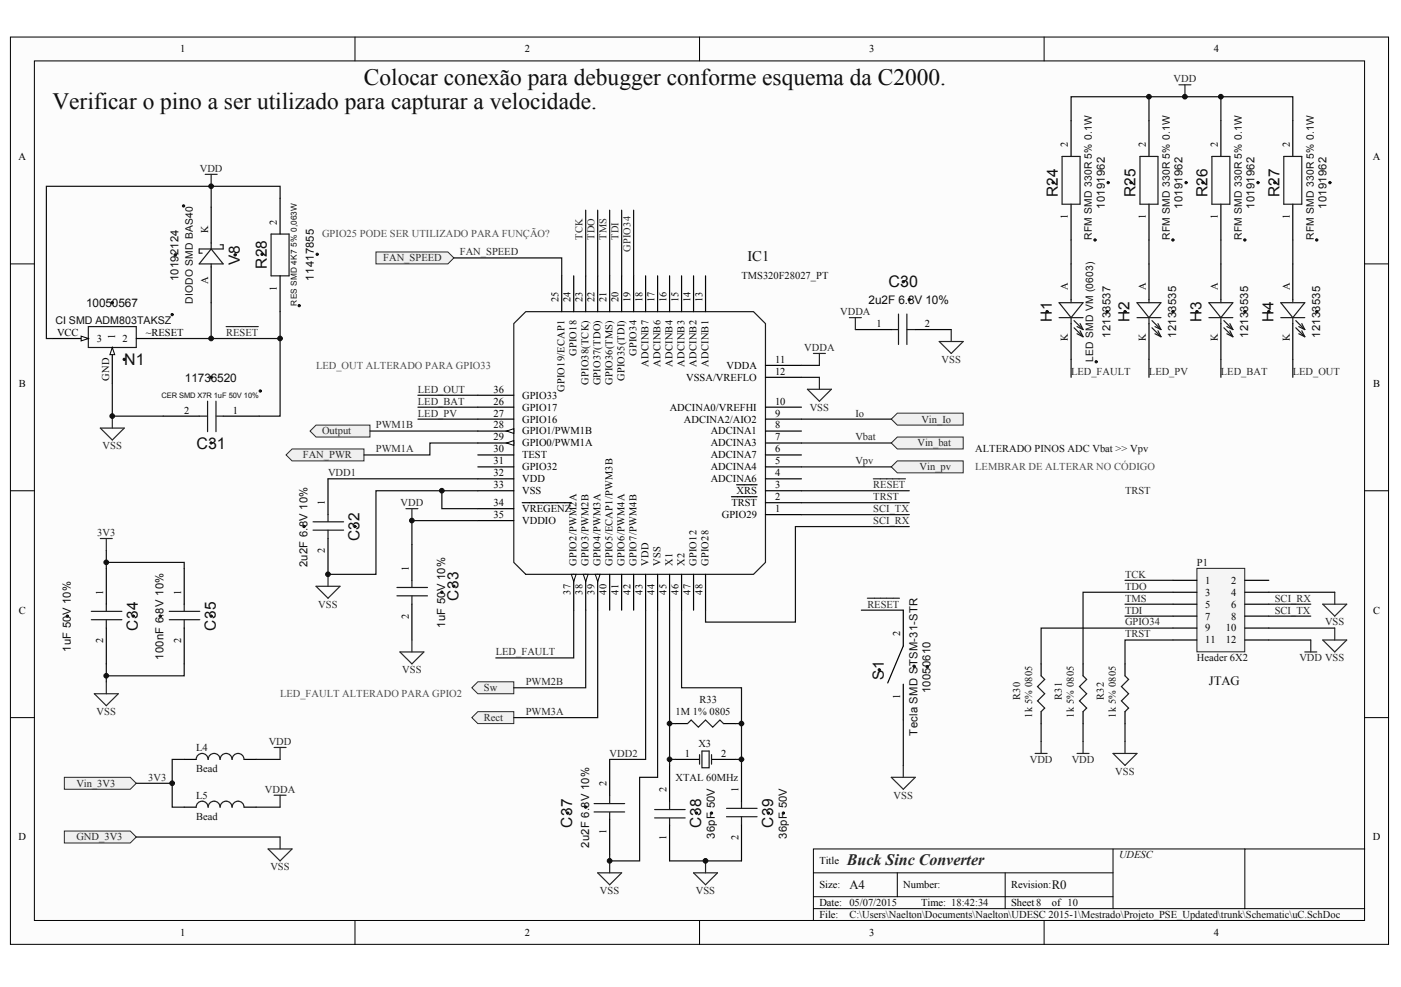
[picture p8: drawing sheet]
<svg xmlns="http://www.w3.org/2000/svg" width="287mm" height="202mm" viewBox="0 0 287 202" stroke-linecap="round" stroke-linejoin="round" font-family="sans-serif">
<defs><g id="words">
<g font-size="4.8" fill="#0e0e0e">
<text x="74.5" y="17.5">Colocar conexão para debugger conforme esquema da C2000.</text>
<text x="10.7" y="22.4">Verificar o pino a ser utilizado para capturar a velocidade.</text>
</g>
<g font-size="3.3" fill="#0e0e0e">
<text x="181.9" y="58.8">C30</text>
<text x="25.4" y="74.7">N1</text>
<text x="40.2" y="91.9">C31</text>
</g>
<text font-size="3.3" fill="#262626" x="173.4" y="177.1">Buck Sinc Converter</text>
<g font-size="3.2" fill="#0e0e0e">
<text x="216.5" y="40.4" transform="rotate(-90 216.5 40.4)">R24</text>
<text x="232.5" y="40.4" transform="rotate(-90 232.5 40.4)">R25</text>
<text x="247.2" y="40.4" transform="rotate(-90 247.2 40.4)">R26</text>
<text x="261.9" y="40.4" transform="rotate(-90 261.9 40.4)">R27</text>
<text x="49.1" y="54.2" transform="rotate(-90 49.1 54.2)">V8</text>
<text x="54.6" y="55.1" transform="rotate(-90 54.6 55.1)">R28</text>
<text x="215.3" y="65.9" transform="rotate(-90 215.3 65.9)">H1</text>
<text x="231.2" y="65.9" transform="rotate(-90 231.2 65.9)">H2</text>
<text x="246" y="65.9" transform="rotate(-90 246 65.9)">H3</text>
<text x="260.7" y="65.9" transform="rotate(-90 260.7 65.9)">H4</text>
<text x="73.6" y="110.9" transform="rotate(-90 73.6 110.9)">C32</text>
<text x="93.9" y="123.1" transform="rotate(-90 93.9 123.1)">C33</text>
<text x="28.2" y="129.2" transform="rotate(-90 28.2 129.2)">C34</text>
<text x="44.2" y="129.2" transform="rotate(-90 44.2 129.2)">C35</text>
<text x="181" y="139.2" transform="rotate(-90 181 139.2)">S1</text>
<text x="117.2" y="169.5" transform="rotate(-90 117.2 169.5)">C37</text>
<text x="143.5" y="169.5" transform="rotate(-90 143.5 169.5)">C38</text>
<text x="158.3" y="169.5" transform="rotate(-90 158.3 169.5)">C39</text>
</g>
<text font-size="3" fill="#0e0e0e" x="153" y="53.4">IC1</text>
<g font-size="2.6" fill="#0e0e0e">
<text x="247.5" y="140.3">JTAG</text>
<text x="173.9" y="182.1">A4</text>
<text x="215.3" y="182.1">R0</text>
</g>
<g font-size="2.4" fill="#0e0e0e">
<text x="17.6" y="62.9">10050567</text>
<text x="177.8" y="62.3">2u2F 6.8V 10%</text>
<text x="37.9" y="78.2">11736520</text>
</g>
<g font-size="2.3" fill="#0e0e0e">
<text x="226.2" y="42.8" transform="rotate(-90 226.2 42.8)">10191962</text>
<text x="242.1" y="42.8" transform="rotate(-90 242.1 42.8)">10191962</text>
<text x="256.8" y="42.8" transform="rotate(-90 256.8 42.8)">10191962</text>
<text x="271.5" y="42.8" transform="rotate(-90 271.5 42.8)">10191962</text>
<text x="36.6" y="57.6" transform="rotate(-90 36.6 57.6)">10192124</text>
<text x="64.2" y="57.4" transform="rotate(-90 64.2 57.4)">11417855</text>
<text x="227.3" y="69.2" transform="rotate(-90 227.3 69.2)">12133537</text>
<text x="240.8" y="69.2" transform="rotate(-90 240.8 69.2)">12133535</text>
<text x="255.5" y="69.2" transform="rotate(-90 255.5 69.2)">12133535</text>
<text x="270.2" y="69.2" transform="rotate(-90 270.2 69.2)">12133535</text>
<text x="62.9" y="116.1" transform="rotate(-90 62.9 116.1)">2u2F 6.8V 10%</text>
<text x="91.1" y="128.6" transform="rotate(-90 91.1 128.6)">1uF 50V 10%</text>
<text x="14.5" y="133.5" transform="rotate(-90 14.5 133.5)">1uF 50V 10%</text>
<text x="33.5" y="135.1" transform="rotate(-90 33.5 135.1)">100nF 6.8V 10%</text>
<text x="190.5" y="141.9" transform="rotate(-90 190.5 141.9)">10050610</text>
<text x="187.8" y="150.6" transform="rotate(-90 187.8 150.6)">Tecla SMD STSM-31-STR</text>
<text x="120.6" y="173.6" transform="rotate(-90 120.6 173.6)">2u2F 6.8V 10%</text>
<text x="146.3" y="171.7" transform="rotate(-90 146.3 171.7)">36pF 50V</text>
<text x="161.1" y="171.7" transform="rotate(-90 161.1 171.7)">36pF 50V</text>
</g>
<g font-size="2.2">
<text x="36.9" y="10.7">1</text>
<text x="107.4" y="10.7">2</text>
<text x="178" y="10.7">3</text>
<text x="248.5" y="10.7">4</text>
<text x="3.8" y="32.7">A</text>
<text x="281" y="32.7">A</text>
<text x="11.7" y="68.8">VCC</text>
<text x="19.8" y="70">3</text>
<text x="25.1" y="70">2</text>
<text x="29.9" y="68.8">~RESET</text>
<text x="179.4" y="67">1</text>
<text x="189.3" y="67">2</text>
<text x="140.5" y="78">VSSA/VREFLO</text>
<text x="148.7" y="75.5">VDDA</text>
<text x="158.7" y="74.3">11</text>
<text x="158.7" y="76.8">12</text>
<text x="3.9" y="79.2">B</text>
<text x="101.1" y="82.9">26</text>
<text x="101.1" y="80.4">36</text>
<text x="106.9" y="81.6">GPIO33</text>
<text x="158.7" y="82.9">10</text>
<text x="281.1" y="79.2">B</text>
<text x="37.7" y="84.7">2</text>
<text x="47.6" y="84.7">1</text>
<text x="101.1" y="85.3">27</text>
<text x="101.1" y="87.8">28</text>
<text x="106.9" y="84.1">GPIO17</text>
<text x="106.9" y="86.5">GPIO16</text>
<text x="106.9" y="89">GPIO1/PWM1B</text>
<text x="137.1" y="84.1">ADCINA0/VREFHI</text>
<text x="140" y="86.5">ADCINA2/AIO2</text>
<text x="145.5" y="89">ADCINA1</text>
<text x="158.7" y="87.8">8</text>
<text x="158.7" y="85.3">9</text>
<text x="101.1" y="90.2">29</text>
<text x="101.1" y="92.6">30</text>
<text x="101.1" y="95.1">31</text>
<text x="106.9" y="91.4">GPIO0/PWM1A</text>
<text x="106.9" y="93.9">TEST</text>
<text x="145.5" y="93.9">ADCINA7</text>
<text x="145.5" y="91.4">ADCINA3</text>
<text x="158.7" y="95.1">5</text>
<text x="158.7" y="92.6">6</text>
<text x="158.7" y="90.2">7</text>
<text x="101.1" y="97.5">32</text>
<text x="101.1" y="100">33</text>
<text x="106.9" y="96.3">GPIO32</text>
<text x="106.9" y="98.8">VDD</text>
<text x="106.9" y="101.2">VSS</text>
<text x="145.5" y="98.8">ADCINA6</text>
<text x="145.5" y="96.3">ADCINA4</text>
<text x="150.8" y="101.2">XRS</text>
<text x="158.7" y="100">3</text>
<text x="158.7" y="97.5">4</text>
<text x="101.1" y="103.7">34</text>
<text x="101.1" y="106.1">35</text>
<text x="106.9" y="104.9">VREGENZ</text>
<text x="106.9" y="107.3">VDDIO</text>
<text x="147.8" y="106.1">GPIO29</text>
<text x="149.7" y="103.7">TRST</text>
<text x="158.7" y="104.9">1</text>
<text x="158.7" y="102.4">2</text>
<text x="246.7" y="119.5">1</text>
<text x="252" y="119.5">2</text>
<text x="3.9" y="125.7">C</text>
<text x="246.7" y="122">3</text>
<text x="246.7" y="124.4">5</text>
<text x="252" y="122">4</text>
<text x="252" y="124.4">6</text>
<text x="281.1" y="125.7">C</text>
<text x="246.7" y="126.9">7</text>
<text x="246.7" y="129.3">9</text>
<text x="246.7" y="131.8">11</text>
<text x="251" y="129.3">10</text>
<text x="251" y="131.8">12</text>
<text x="252" y="126.9">8</text>
<text x="140.2" y="155">1</text>
<text x="147.6" y="155">2</text>
<text x="3.8" y="172.1">D</text>
<text x="281" y="172.1">D</text>
<text x="167.7" y="177">Title</text>
<text x="167.7" y="181.9">Size:</text>
<text x="167.7" y="185.6">Date: 05/07/2015</text>
<text x="184.9" y="181.9">Number:</text>
<text x="188.6" y="185.6">Time: 18:42:34</text>
<text x="207" y="181.9">Revision:</text>
<text x="207" y="185.6">Sheet 8</text>
<text x="215.3" y="185.6">of 10</text>
<text x="36.9" y="191.7">1</text>
<text x="107.4" y="191.7">2</text>
<text x="167.7" y="188">File:</text>
<text x="178" y="191.7">3</text>
<text x="248.5" y="191.7">4</text>
</g>
<g font-size="2.2" fill="#262626">
<text x="240.2" y="16.8">VDD</text>
<text x="40.9" y="35.2">VDD</text>
<text x="78.5" y="53.5">FAN_SPEED</text>
<text x="94.1" y="52.3">FAN_SPEED</text>
<text x="172" y="64.5">VDDA</text>
<text x="46.3" y="68.8">RESET</text>
<text x="164.6" y="71.9">VDDA</text>
<text x="192.7" y="74.3">VSS</text>
<text x="219.3" y="76.8">LED_FAULT</text>
<text x="235.2" y="76.8">LED_PV</text>
<text x="249.9" y="76.8">LED_BAT</text>
<text x="264.7" y="76.8">LED_OUT</text>
<text x="85.6" y="82.9">LED_BAT</text>
<text x="85.6" y="80.4">LED_OUT</text>
<text x="65.9" y="89">Output</text>
<text x="77" y="87.8">PWM1B</text>
<text x="85.6" y="85.3">LED_PV</text>
<text x="165.8" y="84.1">VSS</text>
<text x="175.1" y="85.3">Io</text>
<text x="188.6" y="86.5">Vin_Io</text>
<text x="21" y="92">VSS</text>
<text x="62" y="93.9">FAN_PWR</text>
<text x="77" y="92.6">PWM1A</text>
<text x="175.1" y="90.2">Vbat</text>
<text x="175.1" y="95.1">Vpv</text>
<text x="187.8" y="91.4">Vin_bat</text>
<text x="67.2" y="97.5">VDD1</text>
<text x="178.8" y="100">RESET</text>
<text x="188.3" y="96.3">Vin_pv</text>
<text x="230.3" y="101.2">TRST</text>
<text x="82" y="103.7">VDD</text>
<text x="178.8" y="102.4">TRST</text>
<text x="178.8" y="107.3">SCI_RX</text>
<text x="178.8" y="104.9">SCI_TX</text>
<text x="19.9" y="109.8">3V3</text>
<text x="230.3" y="118.3">TCK</text>
<text x="65.2" y="124.4">VSS</text>
<text x="177.6" y="124.4">RESET</text>
<text x="230.3" y="125.7">TDI</text>
<text x="230.3" y="123.2">TMS</text>
<text x="230.3" y="120.8">TDO</text>
<text x="261" y="125.7">SCI_TX</text>
<text x="261" y="123.2">SCI_RX</text>
<text x="230.3" y="130.5">TRST</text>
<text x="230.3" y="128.1">GPIO34</text>
<text x="271.3" y="128.1">VSS</text>
<text x="82.3" y="137.9">VSS</text>
<text x="101.5" y="134.2">LED_FAULT</text>
<text x="266" y="135.4">VDD VSS</text>
<text x="99" y="141.6">Sw</text>
<text x="107.6" y="140.3">PWM2B</text>
<text x="19.8" y="146.4">VSS</text>
<text x="99" y="147.7">Rect</text>
<text x="107.6" y="146.4">PWM3A</text>
<text x="55" y="152.6">VDD</text>
<text x="124.8" y="155">VDD2</text>
<text x="15.6" y="161.1">Vin_3V3</text>
<text x="30.3" y="159.9">3V3</text>
<text x="210.8" y="156.2">VDD</text>
<text x="219.4" y="156.2">VDD</text>
<text x="228.3" y="158.7">VSS</text>
<text x="54.2" y="162.3">VDDA</text>
<text x="182.9" y="163.6">VSS</text>
<text x="15.6" y="172.1">GND_3V3</text>
<text x="55.4" y="178.2">VSS</text>
<text x="122.8" y="183.1">VSS</text>
<text x="142.4" y="183.1">VSS</text>
</g>
<g font-size="2.2" fill="#4c4c4c">
<text x="65.9" y="48.6">GPIO25 PODE SER UTILIZADO PARA FUNÇÃO?</text>
<text x="64.7" y="75.5">LED_OUT ALTERADO PARA GPIO33</text>
<text x="199.6" y="96.3">LEMBRAR DE ALTERAR NO CÓDIGO</text>
<text x="57.3" y="142.8">LED_FAULT ALTERADO PARA GPIO2</text>
</g>
<g font-size="2.2" fill="#0e0e0e">
<text x="151.8" y="57.2">TMS320F28027_PT</text>
<text x="11.3" y="66.4">CI SMD ADM803TAKSZ</text>
<text x="199.6" y="92.6">ALTERADO PINOS ADC Vbat &gt;&gt; Vpv</text>
<text x="245" y="115.9">P1</text>
<text x="245" y="135.4">Header 6X2</text>
<text x="143.2" y="144">R33</text>
<text x="138.3" y="146.4">1M 1% 0805</text>
<text x="40.2" y="153.8">L4</text>
<text x="143" y="153">X3</text>
<text x="40.2" y="158.2">Bead</text>
<text x="138.3" y="159.9">XTAL 60MHz</text>
<text x="40.2" y="168">Bead</text>
<text x="40.2" y="163.6">L5</text>
<text x="229.1" y="175.8">UDESC</text>
<text x="173.9" y="188">C:\Users\Naelton\Documents\Naelton\UDESC 2015-1\Mestrado\Projeto_PSE_Updated\trunk\Schematic\uC.SchDoc</text>
</g>
<g font-size="2.1">
<text x="218.6" y="30.1" transform="rotate(-90 218.6 30.1)">2</text>
<text x="234.6" y="30.1" transform="rotate(-90 234.6 30.1)">2</text>
<text x="249.3" y="30.1" transform="rotate(-90 249.3 30.1)">2</text>
<text x="264" y="30.1" transform="rotate(-90 264 30.1)">2</text>
<text x="42.6" y="47.8" transform="rotate(-90 42.6 47.8)">K</text>
<text x="56.7" y="46" transform="rotate(-90 56.7 46)">2</text>
<text x="218.6" y="44.9" transform="rotate(-90 218.6 44.9)">1</text>
<text x="234.6" y="44.9" transform="rotate(-90 234.6 44.9)">1</text>
<text x="249.3" y="44.9" transform="rotate(-90 249.3 44.9)">1</text>
<text x="264" y="44.9" transform="rotate(-90 264 44.9)">1</text>
<text x="42.6" y="58.2" transform="rotate(-90 42.6 58.2)">A</text>
<text x="56.7" y="59.6" transform="rotate(-90 56.7 59.6)">1</text>
<text x="218.6" y="59.4" transform="rotate(-90 218.6 59.4)">A</text>
<text x="234.6" y="59.4" transform="rotate(-90 234.6 59.4)">A</text>
<text x="249.3" y="59.4" transform="rotate(-90 249.3 59.4)">A</text>
<text x="264" y="59.4" transform="rotate(-90 264 59.4)">A</text>
<text x="114.4" y="61.9" transform="rotate(-90 114.4 61.9)">25</text>
<text x="116.8" y="61.9" transform="rotate(-90 116.8 61.9)">24</text>
<text x="119.3" y="61.9" transform="rotate(-90 119.3 61.9)">23</text>
<text x="121.7" y="61.9" transform="rotate(-90 121.7 61.9)">22</text>
<text x="124.2" y="61.9" transform="rotate(-90 124.2 61.9)">21</text>
<text x="126.6" y="61.9" transform="rotate(-90 126.6 61.9)">20</text>
<text x="129.1" y="61.9" transform="rotate(-90 129.1 61.9)">19</text>
<text x="131.5" y="61.9" transform="rotate(-90 131.5 61.9)">18</text>
<text x="134" y="61.9" transform="rotate(-90 134 61.9)">17</text>
<text x="136.4" y="61.9" transform="rotate(-90 136.4 61.9)">16</text>
<text x="138.9" y="61.9" transform="rotate(-90 138.9 61.9)">15</text>
<text x="141.4" y="61.9" transform="rotate(-90 141.4 61.9)">14</text>
<text x="143.8" y="61.9" transform="rotate(-90 143.8 61.9)">13</text>
<text x="23.6" y="69.5" transform="rotate(-90 23.6 69.5)">1</text>
<text x="218.6" y="69.8" transform="rotate(-90 218.6 69.8)">K</text>
<text x="234.6" y="69.8" transform="rotate(-90 234.6 69.8)">K</text>
<text x="249.3" y="69.8" transform="rotate(-90 249.3 69.8)">K</text>
<text x="264" y="69.8" transform="rotate(-90 264 69.8)">K</text>
<text x="22.4" y="77.9" transform="rotate(-90 22.4 77.9)">GND</text>
<text x="118" y="72.9" transform="rotate(-90 118 72.9)">GPIO18</text>
<text x="130.3" y="72.9" transform="rotate(-90 130.3 72.9)">GPIO34</text>
<text x="132.8" y="75.2" transform="rotate(-90 132.8 75.2)">ADCINB7</text>
<text x="135.2" y="75.2" transform="rotate(-90 135.2 75.2)">ADCINB6</text>
<text x="137.7" y="75.2" transform="rotate(-90 137.7 75.2)">ADCINB4</text>
<text x="140.1" y="75.2" transform="rotate(-90 140.1 75.2)">ADCINB3</text>
<text x="142.6" y="75.2" transform="rotate(-90 142.6 75.2)">ADCINB2</text>
<text x="145" y="75.2" transform="rotate(-90 145 75.2)">ADCINB1</text>
<text x="115.6" y="80.3" transform="rotate(-90 115.6 80.3)">GPIO19/ECAP1</text>
<text x="120.5" y="78.8" transform="rotate(-90 120.5 78.8)">GPIO38(TCK)</text>
<text x="123" y="78.9" transform="rotate(-90 123 78.9)">GPIO37(TDO)</text>
<text x="125.4" y="78.9" transform="rotate(-90 125.4 78.9)">GPIO36(TMS)</text>
<text x="127.9" y="78.1" transform="rotate(-90 127.9 78.1)">GPIO35(TDI)</text>
<text x="66.5" y="103.4" transform="rotate(-90 66.5 103.4)">1</text>
<text x="66.5" y="113.3" transform="rotate(-90 66.5 113.3)">2</text>
<text x="83.7" y="116.9" transform="rotate(-90 83.7 116.9)">1</text>
<text x="118" y="115.9" transform="rotate(-90 118 115.9)">GPIO2/PWM2A</text>
<text x="120.5" y="115.9" transform="rotate(-90 120.5 115.9)">GPIO3/PWM2B</text>
<text x="123" y="115.9" transform="rotate(-90 123 115.9)">GPIO4/PWM3A</text>
<text x="125.4" y="115.9" transform="rotate(-90 125.4 115.9)">GPIO5/ECAP1/PWM3B</text>
<text x="127.9" y="115.9" transform="rotate(-90 127.9 115.9)">GPIO6/PWM4A</text>
<text x="130.3" y="115.9" transform="rotate(-90 130.3 115.9)">GPIO7/PWM4B</text>
<text x="132.8" y="115.9" transform="rotate(-90 132.8 115.9)">VDD</text>
<text x="135.2" y="115.9" transform="rotate(-90 135.2 115.9)">VSS</text>
<text x="137.7" y="115.9" transform="rotate(-90 137.7 115.9)">X1</text>
<text x="140.1" y="115.9" transform="rotate(-90 140.1 115.9)">X2</text>
<text x="142.6" y="115.9" transform="rotate(-90 142.6 115.9)">GPIO12</text>
<text x="145" y="115.9" transform="rotate(-90 145 115.9)">GPIO28</text>
<text x="21.1" y="121.8" transform="rotate(-90 21.1 121.8)">1</text>
<text x="37.1" y="121.8" transform="rotate(-90 37.1 121.8)">1</text>
<text x="116.8" y="121.8" transform="rotate(-90 116.8 121.8)">37</text>
<text x="119.3" y="121.8" transform="rotate(-90 119.3 121.8)">38</text>
<text x="121.7" y="121.8" transform="rotate(-90 121.7 121.8)">39</text>
<text x="124.2" y="121.8" transform="rotate(-90 124.2 121.8)">40</text>
<text x="126.6" y="121.8" transform="rotate(-90 126.6 121.8)">41</text>
<text x="129.1" y="121.8" transform="rotate(-90 129.1 121.8)">42</text>
<text x="131.5" y="121.8" transform="rotate(-90 131.5 121.8)">43</text>
<text x="134" y="121.8" transform="rotate(-90 134 121.8)">44</text>
<text x="136.4" y="121.8" transform="rotate(-90 136.4 121.8)">45</text>
<text x="138.9" y="121.8" transform="rotate(-90 138.9 121.8)">46</text>
<text x="141.4" y="121.8" transform="rotate(-90 141.4 121.8)">47</text>
<text x="143.8" y="121.8" transform="rotate(-90 143.8 121.8)">48</text>
<text x="21.1" y="131.7" transform="rotate(-90 21.1 131.7)">2</text>
<text x="37.1" y="131.7" transform="rotate(-90 37.1 131.7)">2</text>
<text x="83.7" y="126.8" transform="rotate(-90 83.7 126.8)">2</text>
<text x="184.3" y="130.3" transform="rotate(-90 184.3 130.3)">2</text>
<text x="184.3" y="143.2" transform="rotate(-90 184.3 143.2)">1</text>
<text x="124.2" y="160.9" transform="rotate(-90 124.2 160.9)">2</text>
<text x="136.4" y="162.1" transform="rotate(-90 136.4 162.1)">2</text>
<text x="151.2" y="162.1" transform="rotate(-90 151.2 162.1)">1</text>
<text x="124.2" y="170.8" transform="rotate(-90 124.2 170.8)">1</text>
<text x="136.4" y="172" transform="rotate(-90 136.4 172)">1</text>
<text x="151.2" y="172" transform="rotate(-90 151.2 172)">2</text>
</g>
<g font-size="2.1" fill="#262626">
<text x="119.3" y="49.2" transform="rotate(-90 119.3 49.2)">TCK</text>
<text x="121.7" y="49.2" transform="rotate(-90 121.7 49.2)">TDO</text>
<text x="124.2" y="49.2" transform="rotate(-90 124.2 49.2)">TMS</text>
<text x="126.6" y="49.2" transform="rotate(-90 126.6 49.2)">TDI</text>
<text x="129.1" y="51.6" transform="rotate(-90 129.1 51.6)">GPIO34</text>
</g>
<g font-size="2.1" fill="#0e0e0e">
<text x="223.6" y="49.2" transform="rotate(-90 223.6 49.2)">RFM SMD 330R 5% 0.1W</text>
<text x="239.5" y="49.2" transform="rotate(-90 239.5 49.2)">RFM SMD 330R 5% 0.1W</text>
<text x="254.2" y="49.2" transform="rotate(-90 254.2 49.2)">RFM SMD 330R 5% 0.1W</text>
<text x="268.9" y="49.2" transform="rotate(-90 268.9 49.2)">RFM SMD 330R 5% 0.1W</text>
<text x="39.5" y="62.3" transform="rotate(-90 39.5 62.3)">DIODO SMD BAS40</text>
<text x="223.8" y="74.1" transform="rotate(-90 223.8 74.1)">LED SMD VM (0603)</text>
<text x="208.8" y="143.3" transform="rotate(-90 208.8 143.3)">R30</text>
<text x="217.4" y="143.3" transform="rotate(-90 217.4 143.3)">R31</text>
<text x="226" y="143.3" transform="rotate(-90 226 143.3)">R32</text>
<text x="211.3" y="147" transform="rotate(-90 211.3 147)">1k 5% 0805</text>
<text x="219.9" y="147" transform="rotate(-90 219.9 147)">1k 5% 0805</text>
<text x="228.4" y="147" transform="rotate(-90 228.4 147)">1k 5% 0805</text>
</g>
<g font-size="1.7" fill="#0e0e0e">
<text x="60.8" y="50.6" transform="rotate(-90 60.8 50.6)">5% 0,063W</text>
<text x="60.8" y="62.6" transform="rotate(-90 60.8 62.6)">RES SMD 4K7</text>
</g>
<text font-size="1.5" fill="#0e0e0e" x="33" y="81.5">CER SMD X7R 1uF 50V 10%</text>
</g></defs>
<g fill="#fcfcfc" stroke="#000" stroke-width=".2">
<path d="M2.1 7.6h282.2v185.8h-282.2z"/>
<path d="M7 12.5h272.4v176h-272.4z"/>
</g>
<g fill="none" stroke="#000" stroke-width=".2">
<path d="M72.7 7.6v4.9M143.2 7.6v4.9M213.7 7.6v4.9M2.1 54h4.9M279.4 54h4.9M2.1 100.5h4.9M279.4 100.5h4.9M2.1 147h4.9M279.4 147h4.9M166.5 178.8h61.4M183.7 178.8v4.9M205.8 178.8v7.3"/>
<path d="M227.9 173.9v12.2M254.8 173.9h-88.3v14.6M279.4 173.9h-24.6v12.2M72.7 188.5v4.9M143.2 188.5v4.9M166.5 186.1h112.9M166.5 183.7h61.4M213.7 188.5v4.9"/>
</g>
<g fill="#f0f0f0" stroke="#262626" stroke-width=".2">
<path d="M13.2 159.2h13.5l1.2 1.2-1.2 1.2h-13.5z" fill-rule="evenodd"/>
<path d="M13.2 170.2h13.5l1.2 1.2-1.2 1.2h-13.5z" fill-rule="evenodd"/>
<path d="M96.6 140.9l1.2-1.3h7.4v2.5h-7.4z" fill-rule="evenodd"/>
<path d="M96.6 147l1.2-1.3h7.4v2.5h-7.4z" fill-rule="evenodd"/>
<path d="M182.5 90.7l1.2-1.2h13.5v2.5h-13.5z" fill-rule="evenodd"/>
<path d="M182.5 95.6l1.2-1.2h13.5v2.4h-13.5z" fill-rule="evenodd"/>
<path d="M182.5 85.8l1.2-1.2h13.5v2.5h-13.5z" fill-rule="evenodd"/>
<path d="M63.5 88.3l1.2-1.2h11v2.4h-11z" fill-rule="evenodd"/>
</g>
<path d="M105.2 66.3l2.4-2.5h46.7l2.4 2.5v48.9l-2.4 2.4h-46.7l-2.4-2.4z" fill="none" stroke="#1c1c1c" stroke-width=".25"/>
<g fill="none" stroke="#000" stroke-width=".25">
<path d="M115 56.5v7.3M117.4 56.5v7.3M119.9 56.5v7.3M122.4 56.5v7.3M124.8 56.5v7.3M127.3 56.5v7.3M129.7 56.5v7.3M132.2 56.5v7.3M134.6 56.5v7.3M137.1 56.5v7.3M139.5 56.5v7.3M142 56.5v7.3"/>
<path d="M144.4 56.5v7.3M156.7 74.8h7.4M156.7 77.3h7.4M97.8 88.3h7.4M97.8 85.8h7.4M97.8 83.4h7.4M150.8 99.3h4.2M156.7 98.1h7.4M156.7 95.6h7.4M156.7 93.2h7.4M156.7 90.7h7.4M156.7 88.3h7.4"/>
<path d="M156.7 85.8h7.4M156.7 83.4h7.4M149.7 101.7h5.3M156.7 105.4h7.4M156.7 103h7.4M156.7 100.5h7.4"/>
</g>
<path d="M103.7 88.3l1.5-.5v1z" fill="#fcfcfc" stroke="#000" stroke-width=".2"/>
<path d="M97.8 90.7h7.4" fill="none" stroke="#000" stroke-width=".25"/>
<path d="M103.7 90.7l1.5-.5v1z" fill="#fcfcfc" stroke="#000" stroke-width=".2"/>
<path d="M97.8 93.2h7.4M97.8 95.6h7.4M97.8 98.1h7.4M97.8 80.9h7.4M97.8 100.5h7.4M97.8 104.2h7.4M97.8 106.6h7.4M106.9 103h10.1M117.4 117.6v7.4" fill="none" stroke="#000" stroke-width=".25"/>
<path d="M117 117.6h.9l-.5 1.5z" fill="#fcfcfc" stroke="#000" stroke-width=".2"/>
<path d="M119.9 117.6v7.4" fill="none" stroke="#000" stroke-width=".25"/>
<path d="M119.4 117.6h1l-.5 1.5z" fill="#fcfcfc" stroke="#000" stroke-width=".2"/>
<path d="M122.4 117.6v7.4" fill="none" stroke="#000" stroke-width=".25"/>
<path d="M121.9 117.6h.9l-.4 1.5z" fill="#fcfcfc" stroke="#000" stroke-width=".2"/>
<g fill="none" stroke="#000" stroke-width=".25">
<path d="M175.1 67.5h7.4M187.4 67.5h7.3M67.2 98.1v7.3M21.8 116.4v7.3M37.7 116.4v7.3M67.2 110.3v7.3M84.3 111.5v7.4M124.8 117.6v7.4M127.3 117.6v7.4M129.7 117.6v7.4M132.2 117.6v7.4M134.6 117.6v7.4"/>
<path d="M137.1 117.6v7.4M139.5 117.6v7.4M142 117.6v7.4M144.4 117.6v7.4M21.8 128.6v7.4M37.7 128.6v7.4M84.3 123.7v7.4M221.7 136v2.4M230.3 136v2.4M37.7 155.5h2.5M50 155.5h2.4M124.8 155.5v7.4"/>
<path d="M137.1 156.8v7.3M138.3 155.5h4.9M138.3 148.2h2.5M145.7 155.5h4.9M148.1 148.2h2.5M151.8 156.8v7.3M221.7 145.7v2.5M230.3 145.7v2.5M37.7 165.3h2.5M50 165.3h2.4M124.8 167.8v7.3M137.1 169v7.3"/>
<path d="M151.8 169v7.3"/>
</g>
<g fill="none" stroke="#1c1c1c" stroke-width=".25">
<path d="M182.5 67.5h1.4M183.9 64.3v6.3M185.7 67.5h1.7M185.7 64.3v6.3M64.1 108.6h6.2M64.1 106.9h6.2M67.2 105.4v1.4M67.2 108.6v1.7M84.3 118.9v1.3M18.7 126.9h6.3M18.7 125.2h6.3M21.8 123.7v1.4"/>
<path d="M21.8 126.9v1.7M34.6 126.9h6.3M34.6 125.2h6.3M37.7 123.7v1.4M37.7 126.9v1.7M81.3 122h6.2M81.3 120.3h6.2M84.3 122v1.7M221.7 138.4l.8 .7-1.5 1.5 1.5 1.5-1.5 1.4 1.5 1.5-.8 .7M230.3 138.4l.7 .7-1.4 1.5 1.4 1.5-1.4 1.4 1.4 1.5-.7 .7M42.6 155.5a1.21 1.21 0 0 0-1.2-1.2 1.21 1.21 0 0 0-1.2 1.2M45 155.5a1.21 1.21 0 0 0-1.2-1.2 1.21 1.21 0 0 0-1.2 1.2"/>
<path d="M47.5 155.5a1.21 1.21 0 0 0-1.2-1.2 1.21 1.21 0 0 0-1.2 1.2M50 155.5a1.21 1.21 0 0 0-1.3-1.2 1.21 1.21 0 0 0-1.2 1.2M140.8 148.2l.7-.7 1.5 1.4 1.4-1.4 1.5 1.4 1.5-1.4 .7 .7M143.2 154.6v1.9M143.7 153.8h1.5v3.4h-1.5zM145.7 154.6v1.9M42.6 165.3a1.21 1.21 0 0 0-1.2-1.2 1.21 1.21 0 0 0-1.2 1.2M45 165.3a1.21 1.21 0 0 0-1.2-1.2 1.21 1.21 0 0 0-1.2 1.2M47.5 165.3a1.21 1.21 0 0 0-1.2-1.2 1.21 1.21 0 0 0-1.2 1.2M50 165.3a1.21 1.21 0 0 0-1.3-1.2 1.21 1.21 0 0 0-1.2 1.2M121.6 164.6h6.3M121.6 166.3h6.3"/>
<path d="M124.8 162.9v1.7M124.8 166.4v1.4M134 165.8h6.3M134 167.5h6.3M137.1 164.1v1.7M137.1 167.6v1.4M148.7 167.3h6.3M148.7 165.6h6.3M151.8 164.1v1.4M151.8 167.3v1.7"/>
</g>
<g fill="#0e0e0e" stroke="#0e0e0e" stroke-width=".2">
<circle cx="184.9" cy="57.7" r=".23"/>
<circle cx="186.1" cy="61.4" r=".23"/>
<circle cx="142.6" cy="166.5" r=".23"/>
<circle cx="145.7" cy="166.5" r=".23"/>
<circle cx="92.9" cy="120.1" r=".23"/>
<circle cx="90.4" cy="121.3" r=".23"/>
<circle cx="27.3" cy="126.2" r=".23"/>
<circle cx="13.8" cy="126.2" r=".23"/>
<circle cx="72.7" cy="107.8" r=".23"/>
<circle cx="62.2" cy="107.8" r=".23"/>
<circle cx="116.2" cy="166.5" r=".23"/>
<circle cx="119.9" cy="165.3" r=".23"/>
<circle cx="43.2" cy="126.2" r=".23"/>
<circle cx="32.8" cy="126.2" r=".23"/>
<circle cx="157.3" cy="166.5" r=".23"/>
<circle cx="160.4" cy="166.5" r=".23"/>
</g>
<g fill="none" stroke="#262626" stroke-width=".25">
<path d="M165.3 79.7h4.9l-2.5 2.5zM166.5 72.4h2.5M167.7 72.4v2.4M167.7 77.3v2.4M173.9 65.1h2.4M175.1 65.1v2.4M192.3 69.9h4.9l-2.5 2.5zM194.7 67.5v2.4M178.8 98.1h6.6M20.5 110.3h2.5M21.8 110.3v2.4M67.2 117.6v2.5"/>
<path d="M83.1 104.2h2.5M84.3 104.2v2.4M21.8 139.6v2.5M64.7 120.1h4.9l-2.4 2.4zM81.9 133.5h4.9l-2.5 2.5zM84.3 131.1v2.4M19.3 142.1h4.9l-2.4 2.4zM56.1 153.1h2.5M57.3 153.1v2.4M54.9 173.9h4.9l-2.5 2.4zM56.1 162.9h2.5M57.3 162.9v2.4"/>
<path d="M57.3 171.4v2.5M122.4 178.8h4.9l-2.5 2.4zM124.8 176.3v2.5M142 178.8h4.9l-2.5 2.4zM144.4 176.3v2.5"/>
</g>
<path d="M245 116.4h9.8v17.1h-9.8z" fill="#f5f5f5" stroke="#262626" stroke-width=".2"/>
<path d="M240.1 118.9h4.9M254.8 118.9h4.9M240.1 121.3h4.9M240.1 123.7h4.9M240.1 126.2h4.9M240.1 128.6h4.9M240.1 131.1h4.9M254.8 121.3h4.9M254.8 123.7h4.9M254.8 126.2h4.9M254.8 128.6h4.9M254.8 131.1h4.9" fill="none" stroke="#000" stroke-width=".25"/>
<path d="M177.6 122.5h6.5M267.1 133.5h2.5M268.3 131.1v2.4M270.8 131.1h4.9l-2.5 2.4zM273.2 128.6v2.5M182.5 159.2h4.9l-2.5 2.4zM184.9 156.8v2.4M227.9 154.3h4.9l-2.5 2.5zM230.3 151.9v2.4" fill="none" stroke="#262626" stroke-width=".25"/>
<g fill="#f0f0f0" stroke="#262626" stroke-width=".2">
<path d="M77 51.6h14.7l1.2 1.2-1.2 1.2h-14.7z" fill-rule="evenodd"/>
<path d="M58.6 93.2l1.2-1.2h14.7v2.4h-14.7z" fill-rule="evenodd"/>
</g>
<g fill="none" stroke="#1c1c1c" stroke-width=".25">
<path d="M217.4 32h3.7v9.8h-3.7zM233.4 32h3.7v9.8h-3.7zM248.1 32h3.7v9.8h-3.7zM262.8 32h3.7v9.8h-3.7zM18.1 66.9h9.8v4.3h-9.8zM216.8 62h4.9l-2.4 3.1zM216.8 65.1h4.9M219.3 61.4v.6M219.3 65.1v1.2M219.9 67.1l1.8 1.9M219.9 65.7l1.8 1.8M220.5 68.4l1.2 .6"/>
<path d="M220.5 66.9l1.2 .6M221.1 67.7l.6 1.3M221.1 66.3l.6 1.2M232.8 62h4.9l-2.5 3.1zM232.8 65.1h4.9M235.2 61.4v.6M235.2 65.1v1.2M235.8 67.1l1.9 1.9M235.8 65.7l1.9 1.8M236.4 68.4l1.3 .6M236.4 66.9l1.3 .6M237.1 67.7l.6 1.3"/>
<path d="M237.1 66.3l.6 1.2M247.5 62h4.9l-2.5 3.1zM247.5 65.1h4.9M249.9 61.4v.6M249.9 65.1v1.2M250.5 67.1l1.9 1.9M250.5 65.7l1.9 1.8M251.2 68.4l1.2 .6M251.2 66.9l1.2 .6M251.8 67.7l.6 1.3M251.8 66.3l.6 1.2M262.2 62h4.9l-2.4 3.1z"/>
<path d="M262.2 65.1h4.9M264.7 61.4v.6M264.7 65.1v1.2M265.3 67.1l1.8 1.9M265.3 65.7l1.8 1.8M265.9 68.4l1.2 .6M265.9 66.9l1.2 .6M266.5 67.7l.6 1.3M266.5 66.3l.6 1.2"/>
</g>
<g fill="none" stroke="#000" stroke-width=".25">
<path d="M219.3 24.7v7.3M235.2 24.7v7.3M249.9 24.7v7.3M264.7 24.7v7.3M219.3 41.8v7.4M219.3 54v7.4M235.2 41.8v7.4M235.2 54v7.4M249.9 41.8v7.4M249.9 54v7.4M264.7 41.8v7.4M264.7 54v7.4"/>
<path d="M10.7 69.3h7.4M27.9 69.3h7.4M219.3 66.3v7.3M235.2 66.3v7.3M249.9 66.3v7.3M264.7 66.3v7.3M184.9 125v7.3l-3.2 7.6M184.9 140.1v7.4"/>
</g>
<g fill="#0e0e0e" stroke="#0e0e0e" stroke-width=".2">
<circle cx="230.3" cy="63.8" r=".23"/>
<circle cx="240.1" cy="63.8" r=".23"/>
<circle cx="245" cy="63.8" r=".23"/>
<circle cx="254.8" cy="63.8" r=".23"/>
<circle cx="259.7" cy="63.8" r=".23"/>
<circle cx="269.6" cy="63.8" r=".23"/>
<circle cx="224.4" cy="74.1" r=".23"/>
<circle cx="214.3" cy="63.8" r=".23"/>
<circle cx="226.6" cy="63.8" r=".23"/>
<circle cx="224.2" cy="49.1" r=".23"/>
<circle cx="215.6" cy="37.4" r=".23"/>
<circle cx="226.9" cy="37.4" r=".23"/>
<circle cx="240.1" cy="49.1" r=".23"/>
<circle cx="231.5" cy="37.4" r=".23"/>
<circle cx="242.8" cy="37.4" r=".23"/>
<circle cx="254.8" cy="49.1" r=".23"/>
<circle cx="246.2" cy="37.4" r=".23"/>
<circle cx="257.5" cy="37.4" r=".23"/>
<circle cx="269.6" cy="49.1" r=".23"/>
<circle cx="261" cy="37.4" r=".23"/>
<circle cx="272.3" cy="37.4" r=".23"/>
<circle cx="187.1" cy="136.4" r=".23"/>
<circle cx="180" cy="137.2" r=".23"/>
<circle cx="189.8" cy="136.6" r=".23"/>
<circle cx="35.2" cy="64.4" r=".23"/>
</g>
<path d="M241.3 17.4h2.5M242.6 17.4v2.4" fill="none" stroke="#262626" stroke-width=".25"/>
<path d="M16.6 68.8l1.5 .5-1.5 .5z" fill="#fcfcfc" stroke="#000" stroke-width=".2"/>
<path d="M23 71.2v7.3" fill="none" stroke="#000" stroke-width=".25"/>
<path d="M23 71.2l.5 1.4h-1z" fill="#fcfcfc" stroke="#000" stroke-width=".2"/>
<g fill="#0e0e0e" stroke="#0e0e0e" stroke-width=".2">
<circle cx="25.4" cy="73.6" r=".23"/>
<circle cx="23" cy="62" r=".23"/>
<circle cx="37.6" cy="42.2" r=".23"/>
<circle cx="48.1" cy="52.2" r=".23"/>
<circle cx="35.9" cy="52.2" r=".23"/>
<circle cx="53.3" cy="80.1" r=".23"/>
<circle cx="43.2" cy="90.7" r=".23"/>
<circle cx="43.2" cy="77.3" r=".23"/>
<circle cx="61.3" cy="62.6" r=".23"/>
<circle cx="53.6" cy="52.1" r=".23"/>
<circle cx="64.9" cy="52.1" r=".23"/>
<circle cx="21.8" cy="138.4" r=".48"/>
<circle cx="21.8" cy="115.2" r=".48"/>
<circle cx="23" cy="85.2" r=".48"/>
<circle cx="35.2" cy="160.4" r=".48"/>
<circle cx="43.2" cy="69.3" r=".48"/>
<circle cx="43.2" cy="38.1" r=".48"/>
<circle cx="57.3" cy="69.3" r=".48"/>
<circle cx="67.1" cy="117.6" r=".48"/>
<circle cx="84.3" cy="106.6" r=".48"/>
<circle cx="90.4" cy="100.5" r=".48"/>
<circle cx="124.8" cy="176.3" r=".48"/>
<circle cx="137.1" cy="155.5" r=".48"/>
<circle cx="137.1" cy="148.2" r=".48"/>
<circle cx="144.4" cy="176.3" r=".48"/>
<circle cx="151.8" cy="155.5" r=".48"/>
<circle cx="151.8" cy="148.2" r=".48"/>
<circle cx="235.2" cy="19.8" r=".48"/>
<circle cx="242.6" cy="19.8" r=".48"/>
<circle cx="249.9" cy="19.8" r=".48"/>
</g>
<path d="M43.2 49.8v1.2M43.2 54v.7M43.2 51l2.5 3h-4.9zM45.1 50.1h.6v.9h-4.9v.8h.6M55.5 47.9h3.7v8.6h-3.7zM40.8 85.2h1.7M42.5 82.2v6.2M44.2 82.2v6.2M44.3 85.2h1.4M213.1 138.4l.8 .7-1.5 1.5 1.5 1.5-1.5 1.4 1.5 1.5-.8 .7" fill="none" stroke="#1c1c1c" stroke-width=".25"/>
<path d="M43.2 42.4v7.4M43.2 54.7v7.3M57.3 40.6v7.3M57.3 56.5v7.3M33.4 85.2h7.4M45.7 85.2h7.3M213.1 136v2.4M213.1 145.7v2.5" fill="none" stroke="#000" stroke-width=".25"/>
<path d="M42 35.7h2.5M43.2 35.7v2.5M46.3 66.9h6.6M20.5 87.7h4.9l-2.4 2.4zM23 85.2v2.5M270.8 123.7h4.9l-2.5 2.5zM273.2 121.3v2.4M211.9 154.3h2.5M213.1 151.9v2.4M220.5 154.3h2.4M221.7 151.9v2.4" fill="none" stroke="#262626" stroke-width=".25"/>
<g fill="none" stroke="#0e0e0e" stroke-width=".25">
<path d="M235.2 19.8v4.9M249.9 19.8v4.9M43.2 38.2v4.2M219.3 24.7v-4.9h45.4v4.9M57.3 40.6v-2.4h-47.8v31.1h1.2M92.9 52.8h22.1v3.7M119.9 43v13.5M122.4 43v13.5M124.8 43v13.5M127.3 43v13.5M129.7 43v13.5M219.3 49.2v4.8"/>
<path d="M235.2 49.2v4.8M249.9 49.2v4.8M264.7 49.2v4.8M23 78.5v6.7h10.4M35.3 69.3h22M43.2 62v7.3M57.3 63.8v21.4h-4.3M164.1 77.3h3.6M164.1 74.8h3.6M219.3 73.6v3.7M235.2 73.6v3.7M249.9 73.6v3.7"/>
<path d="M264.7 73.6v3.7M67.2 98.1h30.6M75.7 88.3h22.1M85.6 85.8h12.2M85.6 83.4h12.2M85.6 80.9h12.2M97.8 90.7h-9.8v2.5h-13.5M164.1 95.6h18.4M164.1 90.7h18.4M164.1 85.8h18.4M21.8 115.2h15.9v1.2M21.8 112.7v3.7"/>
<path d="M90.5 100.5v3.7h7.3M97.8 100.5h-20.8v17.1h-9.8M97.8 106.6h-13.5v4.9M164.1 100.5h22M164.1 105.4h22M164.1 103h22M186.1 107.8h-23.3v19.6h-18.4v-2.4M230.3 118.9h9.8M21.8 136v2.4h15.9v-2.4M21.8 138.4v1.2M117.4 125v9.7h-15.9M119.9 125v15.9h-14.7"/>
<path d="M122.4 125v22h-17.2M132.2 125v30.5h-7.4M134.6 125v34.2h-3.7v17.1h-6.1v-1.2M137.1 125v31.8M139.5 125v15.9h12.3v15.9M176.3 125h8.6M230.3 123.7h9.8M230.3 126.2h9.8M240.1 121.3h-18.4v14.7M240.1 131.1h-9.8v4.9M240.1 128.6h-27v7.4M259.7 128.6h13.5"/>
<path d="M259.7 131.1h8.6M259.7 123.7h8.6M259.7 126.2h8.6M259.7 121.3h13.5M37.7 155.5h-2.4v9.8h2.4M52.4 155.5h4.9M137.1 155.5h1.2M137.1 148.2h1.2M150.6 155.5h1.2M150.6 148.2h1.2M184.9 147.5v9.3M213.1 148.2v3.7"/>
<path d="M221.7 148.2v3.7M230.3 148.2v3.7M27.9 171.4h29.4M27.9 160.4h7.4M52.4 165.3h4.9M137.1 176.3h14.7"/>
</g>
<use href="#words"/>
</svg>
